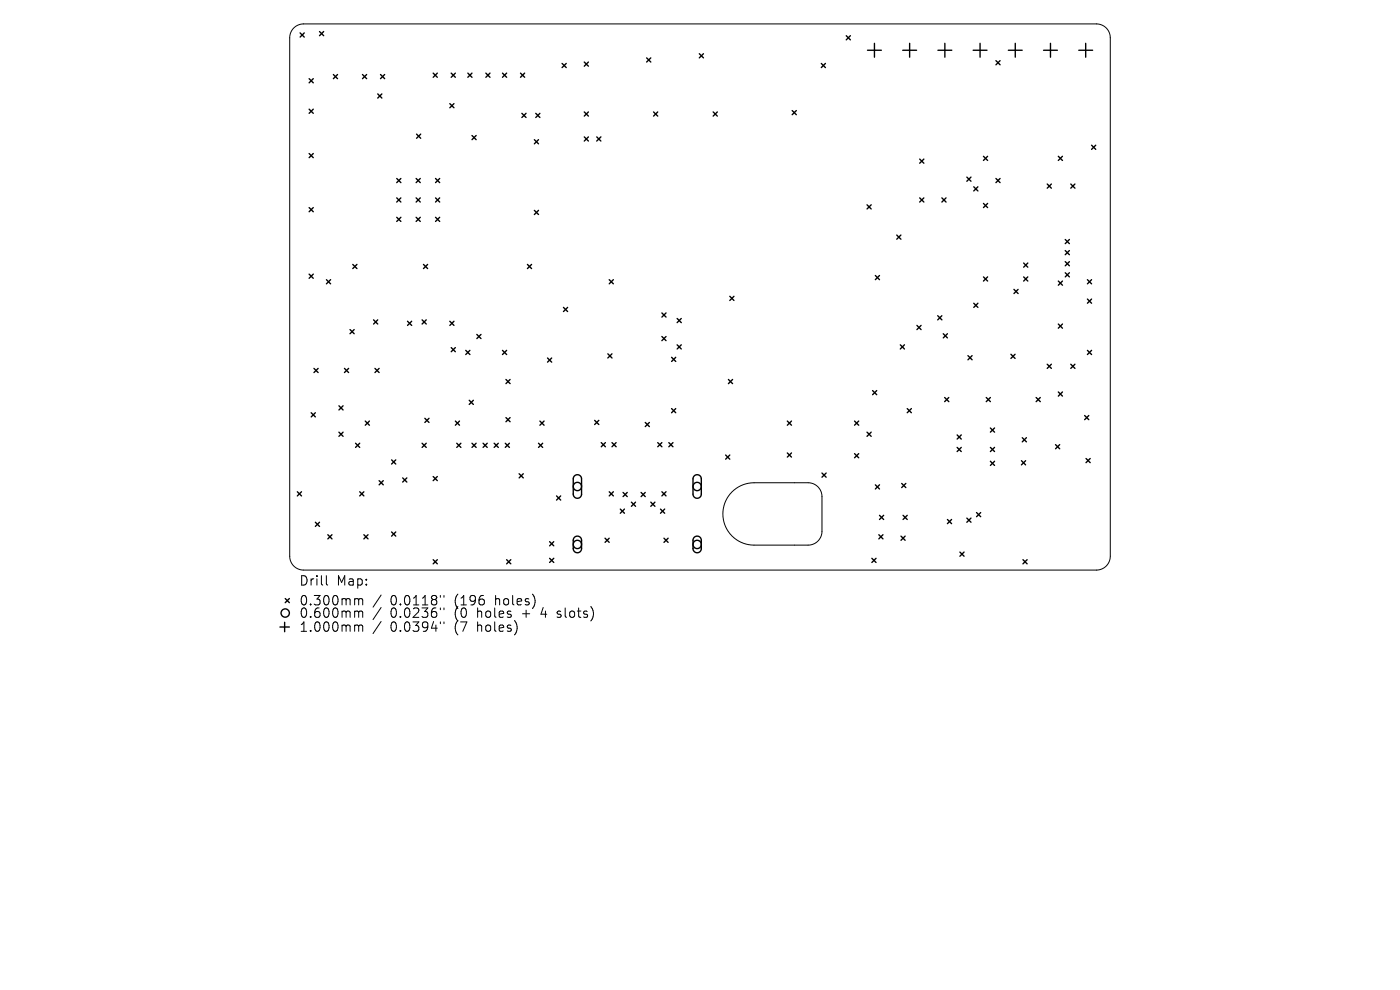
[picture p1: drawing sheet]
<svg xmlns="http://www.w3.org/2000/svg" width="297mm" height="210mm" viewBox="0 0 297 210" stroke-linecap="round" stroke-linejoin="round" font-family="sans-serif">
<defs><g id="words">
<g font-size="2.8">
<text x="63.4" y="124.5">Drill</text>
<text x="71.4" y="124.5">Map:</text>
<text x="63.4" y="128.7">0.300mm</text>
<text x="63.4" y="131.3">0.600mm</text>
<text x="82.8" y="128.7">0.0118&quot;</text>
<text x="82.8" y="131.3">0.0236&quot;</text>
<text x="96.6" y="128.7">(196</text>
<text x="96.6" y="131.3">(0</text>
<text x="101.5" y="131.3">holes</text>
<text x="105.3" y="128.7">holes)</text>
<text x="111.2" y="131.3">+</text>
<text x="115.4" y="131.3">4</text>
<text x="119.1" y="131.3">slots)</text>
<text x="63.4" y="134.3">1.000mm</text>
<text x="82.8" y="134.3">0.0394&quot;</text>
<text x="96.6" y="134.3">(7</text>
<text x="101.5" y="134.3">holes)</text>
</g>
</g></defs>
<g fill="none" stroke="#000" stroke-width=".21">
<path d="M62.3 5.9a2.94 2.94 0 0 1 2.1-.8h168.2a2.94 2.94 0 0 1 2.9 2.9v110a2.94 2.94 0 0 1-2.9 2.9h-168.2a2.94 2.94 0 0 1-2.9-2.9v-110a2.94 2.94 0 0 1 .8-2.1zM155.3 104.3a6.6 6.6 0 0 1 4.7-1.9h11.4a2.94 2.94 0 0 1 3 2.9v7.4a2.94 2.94 0 0 1-3 2.9h-11.4a6.6 6.6 0 0 1-6.1-4 6.6 6.6 0 0 1 1.4-7.3zM69.2 122.1v1.7l.3 .3M75.5 127h.3l.3 .3M75.5 129.6h.3l.3 .3M75.5 132.6h.3l.3 .3M76.1 127.3l.3-.3 .5 .1v1.2M76.1 127.3v1M76.1 129.9v1.1M76.1 132.9v1M76.1 129.9l.3-.3 .5 .1v1.3M76.1 132.9l.3-.3 .5 .1v1.2"/>
<path d="M80.9 126.2l-1.8 2.6M80.9 128.9l-1.8 2.5M80.9 131.8l-1.8 2.6M93.4 126.3v.4M93.4 129v.3M93.4 131.9v.4M94.2 126.3v.4M94.2 129v.3M94.2 131.9v.4M118.2 130.9l.2 .1M118.3 129.7v.5"/>
</g>
<g fill="none" stroke="#000" stroke-width=".29">
<path d="M63.7 7l.8 .9M64.5 7l-.8 .9M65.6 16.7l.9 .9M66.5 16.7l-.9 .9M67.8 6.7l.9 .9M68.7 6.7l-.9 .9M70.7 15.8l.9 .9M71.6 15.8l-.9 .9M76.9 15.8l.9 .9M77.8 15.8l-.9 .9M80.1 19.9l.9 .9M80.7 15.8l.9 .9"/>
<path d="M81 19.9l-.9 .9M81.6 15.8l-.9 .9M91.9 15.5l.9 .9M92.8 15.5l-.9 .9M95.7 15.5l.9 .9M96.6 15.5l-.9 .9M99.2 15.5l.9 .9M100.1 15.5l-.9 .9M103.1 15.5l.9 .9M104 15.5l-.9 .9M106.6 15.5l.9 .9M107.5 15.5l-.9 .9"/>
<path d="M110.4 15.5l.9 .9M111.3 15.5l-.9 .9M119.2 13.5l.9 .8M120.1 13.5l-.9 .8M123.9 13.2l.9 .8M124.8 13.2l-.9 .8M137.2 12.3l.9 .9M138.1 12.3l-.9 .9M148.4 11.4l.8 .9M149.2 11.4l-.8 .9M174.2 13.5l.9 .8M175.1 13.5l-.9 .8"/>
<path d="M179.5 7.6l.9 .9M180.4 7.6l-.9 .9M184 10.7h3M185.5 9.2v2.9M191.5 10.7h2.9M193 9.2v2.9M199 10.7h2.9M200.4 9.2v2.9M206.4 10.7h3M207.9 9.2v2.9M211.3 12.9l.9 .8M212.2 12.9l-.9 .8"/>
<path d="M213.9 10.7h3M215.4 9.2v2.9M221.4 10.7h2.9M222.9 9.2v2.9M228.9 10.7h2.9M230.3 9.2v2.9M65.6 23.2l.9 .8M65.6 32.6l.9 .8M66.5 23.2l-.9 .8M66.5 32.6l-.9 .8M84.2 37.9l.8 .8M85 37.9l-.8 .8"/>
<path d="M88.3 37.9l.9 .8M88.4 28.5l.8 .8M89.2 37.9l-.9 .8M89.2 28.5l-.8 .8M92.4 37.9l.9 .8M93.3 37.9l-.9 .8M95.4 22l.9 .9M96.3 22l-.9 .9M100.1 28.7l.9 .9M101 28.7l-.9 .9M110.7 24l.9 .9M111.6 24l-.9 .9"/>
<path d="M113.4 29.6l.8 .9M113.7 24l.8 .9M114.2 29.6l-.8 .9M114.5 24l-.8 .9M123.9 29l.9 .9M123.9 23.7l.9 .9M124.8 23.7l-.9 .9M124.8 29l-.9 .9M126.6 29l.9 .9M127.5 29l-.9 .9M138.7 23.7l.8 .9M139.5 23.7l-.8 .9"/>
<path d="M151.3 23.7l.9 .9M152.2 23.7l-.9 .9M168.1 23.5l.8 .8M168.9 23.5l-.8 .8M195.1 33.7l.9 .9M196 33.7l-.9 .9M205.1 37.6l.9 .8M206 37.6l-.9 .8M206.6 39.6l.9 .9M207.5 39.6l-.9 .9M208.6 33.2l.9 .8M209.5 33.2l-.9 .8"/>
<path d="M211.3 37.9l.9 .8M212.2 37.9l-.9 .8M222.2 39l.8 .9M223 39l-.8 .9M224.5 33.2l.9 .8M225.4 33.2l-.9 .8M227.2 39l.8 .9M228 39l-.8 .9M231.6 30.8l.9 .9M232.5 30.8l-.9 .9M65.6 44l.9 .9M65.6 58.2l.9 .8"/>
<path d="M66.5 44l-.9 .9M66.5 58.2l-.9 .8M69.3 59.3l.8 .9M70.1 59.3l-.8 .9M74.8 56.1l.9 .9M75.7 56.1l-.9 .9M84.2 42l.8 .9M84.2 46.1l.8 .9M85 42l-.8 .9M85 46.1l-.8 .9M88.3 42l.9 .9M88.3 46.1l.9 .9"/>
<path d="M89.2 42l-.9 .9M89.2 46.1l-.9 .9M89.8 56.1l.9 .9M90.7 56.1l-.9 .9M92.4 46.1l.9 .9M92.4 42l.9 .9M93.3 42l-.9 .9M93.3 46.1l-.9 .9M111.9 56.1l.9 .9M112.8 56.1l-.9 .9M113.4 44.6l.8 .9M114.2 44.6l-.8 .9"/>
<path d="M129.2 59.3l.9 .9M130.1 59.3l-.9 .9M183.9 43.4l.9 .9M184.8 43.4l-.9 .9M185.7 58.4l.9 .9M186.6 58.4l-.9 .9M190.2 49.9l.9 .8M191.1 49.9l-.9 .8M195.1 42l.9 .9M196 42l-.9 .9M199.8 42l.9 .9M200.7 42l-.9 .9"/>
<path d="M208.6 43.2l.9 .8M208.6 58.7l.9 .9M209.5 43.2l-.9 .8M209.5 58.7l-.9 .9M217.2 55.8l.8 .9M217.2 58.7l.8 .9M218 55.8l-.8 .9M218 58.7l-.8 .9M224.5 59.6l.9 .9M225.4 59.6l-.9 .9M226 50.8l.9 .9M226 53.2l.9 .8"/>
<path d="M226 55.5l.9 .9M226 57.9l.9 .8M226.9 53.2l-.9 .8M226.9 50.8l-.9 .9M226.9 55.5l-.9 .9M226.9 57.9l-.9 .8M230.7 59.3l.9 .9M231.6 59.3l-.9 .9M66.6 78.1l.9 .9M67.5 78.1l-.9 .9M73.1 78.1l.9 .9M74 78.1l-.9 .9"/>
<path d="M74.3 69.9l.8 .9M75.1 69.9l-.8 .9M79.3 67.9l.8 .8M79.5 78.1l.9 .9M80.1 67.9l-.8 .8M80.4 78.1l-.9 .9M86.5 68.1l.8 .9M87.3 68.1l-.8 .9M89.5 67.9l.9 .8M90.4 67.9l-.9 .8M95.4 68.1l.9 .9M95.7 73.7l.9 .9"/>
<path d="M96.3 68.1l-.9 .9M96.6 73.7l-.9 .9M98.8 74.3l.9 .9M99.7 74.3l-.9 .9M101.2 70.9l.8 .9M102 70.9l-.8 .9M106.6 74.3l.9 .9M107.5 74.3l-.9 .9M116.2 75.9l.8 .9M117 75.9l-.8 .9M119.5 65.2l.9 .9M120.4 65.2l-.9 .9"/>
<path d="M128.9 75.1l.9 .8M129.8 75.1l-.9 .8M140.4 66.4l.9 .9M140.4 71.4l.9 .9M141.3 66.4l-.9 .9M141.3 71.4l-.9 .9M142.5 75.8l.9 .9M143.4 75.8l-.9 .9M143.6 67.6l.9 .8M143.6 73.1l.9 .9M144.5 67.6l-.9 .8M144.5 73.1l-.9 .9"/>
<path d="M154.8 62.9l.9 .8M155.7 62.9l-.9 .8M191 73.1l.9 .9M191.9 73.1l-.9 .9M194.5 69l.9 .9M195.4 69l-.9 .9M198.9 67l.9 .9M199.8 67l-.9 .9M200.1 70.8l.9 .9M201 70.8l-.9 .9M205.3 75.4l.9 .9M206.2 75.4l-.9 .9"/>
<path d="M206.6 64.3l.9 .9M207.5 64.3l-.9 .9M214.5 75.2l.8 .8M215.1 61.4l.9 .9M215.3 75.2l-.8 .8M216 61.4l-.9 .9M222.2 77.3l.8 .8M223 77.3l-.8 .8M224.5 68.7l.9 .9M225.4 68.7l-.9 .9M227.2 77.3l.8 .8M228 77.3l-.8 .8"/>
<path d="M230.7 63.4l.9 .9M230.7 74.3l.9 .9M231.6 74.3l-.9 .9M231.6 63.4l-.9 .9M66 87.6l.9 .8M66.9 87.6l-.9 .8M71.9 86.1l.9 .9M71.9 91.7l.9 .9M72.8 86.1l-.9 .9M72.8 91.7l-.9 .9M75.4 94l.9 .9M76.3 94l-.9 .9"/>
<path d="M77.5 89.3l.9 .9M78.4 89.3l-.9 .9M83.1 97.6l.9 .8M84 97.6l-.9 .8M89.5 94l.9 .9M90.1 88.7l.9 .9M90.4 94l-.9 .9M91 88.7l-.9 .9M96.6 89.3l.9 .9M96.9 94l.9 .9M97.5 89.3l-.9 .9M97.8 94l-.9 .9"/>
<path d="M99.5 84.9l.9 .9M100.1 94l.9 .9M100.4 84.9l-.9 .9M101 94l-.9 .9M102.5 94l.9 .9M103.4 94l-.9 .9M104.8 94l.9 .9M105.7 94l-.9 .9M107.2 94l.9 .9M107.3 80.5l.9 .9M107.3 88.6l.9 .9M108.1 94l-.9 .9"/>
<path d="M108.2 88.6l-.9 .9M108.2 80.5l-.9 .9M114.2 94l.9 .9M114.5 89.3l.9 .9M115.1 94l-.9 .9M115.4 89.3l-.9 .9M126.2 89.2l.8 .9M127 89.2l-.8 .9M127.5 93.9l.9 .9M128.4 93.9l-.9 .9M129.8 93.9l.9 .9M130.7 93.9l-.9 .9"/>
<path d="M136.9 89.6l.9 .9M137.8 89.6l-.9 .9M139.5 93.9l.9 .9M140.4 93.9l-.9 .9M141.9 93.9l.9 .9M142.5 86.7l.9 .9M142.8 93.9l-.9 .9M143.4 86.7l-.9 .9M153.9 96.5l.9 .9M154.5 80.5l.9 .9M154.8 96.5l-.9 .9M155.4 80.5l-.9 .9"/>
<path d="M167 89.3l.9 .9M167 96.1l.9 .9M167.9 89.3l-.9 .9M167.9 96.1l-.9 .9M181.3 89.3l.9 .9M181.3 96.2l.9 .9M182.2 89.3l-.9 .9M182.2 96.2l-.9 .9M183.9 91.7l.9 .9M184.8 91.7l-.9 .9M185.1 82.9l.9 .8M186 82.9l-.9 .8"/>
<path d="M192.5 86.7l.8 .9M193.3 86.7l-.8 .9M200.4 84.3l.9 .9M201.3 84.3l-.9 .9M203 92.3l.9 .8M203 94.9l.9 .9M203.9 92.3l-.9 .8M203.9 94.9l-.9 .9M209.2 84.3l.9 .9M210.1 84.3l-.9 .9M210.1 90.8l.9 .9M210.1 94.9l.9 .9"/>
<path d="M210.1 97.8l.9 .9M211 90.8l-.9 .9M211 94.9l-.9 .9M211 97.8l-.9 .9M216.7 97.7l.9 .9M216.9 92.8l.9 .9M217.6 97.7l-.9 .9M217.8 92.8l-.9 .9M219.8 84.3l.9 .9M220.7 84.3l-.9 .9M223.9 94.3l.9 .9M224.5 83.1l.9 .9"/>
<path d="M224.8 94.3l-.9 .9M225.4 83.1l-.9 .9M230.1 88.1l.9 .9M230.4 97.3l.9 .8M231 88.1l-.9 .9M231.3 97.3l-.9 .8M63.1 104.3l.9 .9M64 104.3l-.9 .9M66.9 110.8l.9 .9M67.8 110.8l-.9 .9M69.5 113.4l.9 .9M70.4 113.4l-.9 .9"/>
<path d="M76.3 104.3l.9 .9M77.2 104.3l-.9 .9M77.2 113.4l.9 .9M78.1 113.4l-.9 .9M80.4 102l.9 .8M81.3 102l-.9 .8M83.1 112.8l.9 .9M84 112.8l-.9 .9M85.4 101.4l.9 .9M86.3 101.4l-.9 .9M91.9 101.1l.9 .9M91.9 118.7l.9 .9"/>
<path d="M92.8 101.1l-.9 .9M92.8 118.7l-.9 .9M107.5 118.7l.9 .9M108.4 118.7l-.9 .9M110.1 100.5l.9 .9M111 100.5l-.9 .9M116.6 114.9l.9 .9M116.6 118.4l.9 .9M117.5 114.9l-.9 .9M117.5 118.4l-.9 .9M118.1 105.2l.8 .9M118.9 105.2l-.8 .9"/>
<path d="M121.9 101a.88 .88 0 0 1 .9-.2 .88 .88 0 0 1 .6 .8v3.2a.88 .88 0 0 1-.9 .9 .88 .88 0 0 1-.9-.9v-3.3zM121.9 114a.88 .88 0 0 1 .9-.2 .88 .88 0 0 1 .6 .8v1.8a.88 .88 0 0 1-.9 .9 .88 .88 0 0 1-.9-.9v-1.9zM128.4 114.2l.8 .8M129.2 114.2l-.8 .8M129.2 104.3l.9 .9M130.1 104.3l-.9 .9M131.6 108l.9 .9M132.2 104.5l.9 .8M132.5 108l-.9 .9M133.1 104.5l-.9 .8M133.9 106.5l.9 .9M134.8 106.5l-.9 .9"/>
<path d="M136 104.5l.9 .8M136.9 104.5l-.9 .8M138.1 106.5l.8 .9M138.9 106.5l-.8 .9M140.1 108l.9 .9M140.4 104.3l.9 .9M140.9 114.2l.8 .8M141 108l-.9 .9M141.3 104.3l-.9 .9M141.7 114.2l-.8 .8M147.3 101a.88 .88 0 0 1 .9-.2 .88 .88 0 0 1 .6 .8v3.2a.88 .88 0 0 1-.9 .9 .88 .88 0 0 1-.9-.9v-3.3zM147.3 114a.88 .88 0 0 1 .9-.2 .88 .88 0 0 1 .6 .8v1.8a.88 .88 0 0 1-.9 .9 .88 .88 0 0 1-.9-.9v-1.9z"/>
<path d="M174.4 100.3l.9 .9M175.3 100.3l-.9 .9M185 118.4l.8 .9M185.7 102.8l.9 .9M185.8 118.4l-.8 .9M186.4 113.4l.9 .9M186.6 102.8l-.9 .9M186.6 109.3l.9 .9M187.3 113.4l-.9 .9M187.5 109.3l-.9 .9M191.1 113.7l.9 .9M191.3 102.6l.9 .8"/>
<path d="M191.6 109.3l.9 .9M192 113.7l-.9 .9M192.2 102.6l-.9 .8M192.5 109.3l-.9 .9M201 110.2l.9 .9M201.9 110.2l-.9 .9M203.6 117.1l.9 .9M204.5 117.1l-.9 .9M205.1 109.9l.9 .9M206 109.9l-.9 .9M207.2 108.7l.8 .9M208 108.7l-.8 .9"/>
<path d="M217 118.7l.9 .9M217.9 118.7l-.9 .9M59.4 133h2M60.4 132v2M60.5 127l.9 .8M61.4 127l-.9 .8"/>
<circle cx="122.5" cy="103.2" r=".88"/>
<circle cx="122.5" cy="115.5" r=".88"/>
<circle cx="147.9" cy="103.2" r=".88"/>
<circle cx="147.9" cy="115.5" r=".88"/>
<circle cx="60.5" cy="130" r=".88"/>
</g>
<use href="#words"/>
</svg>
